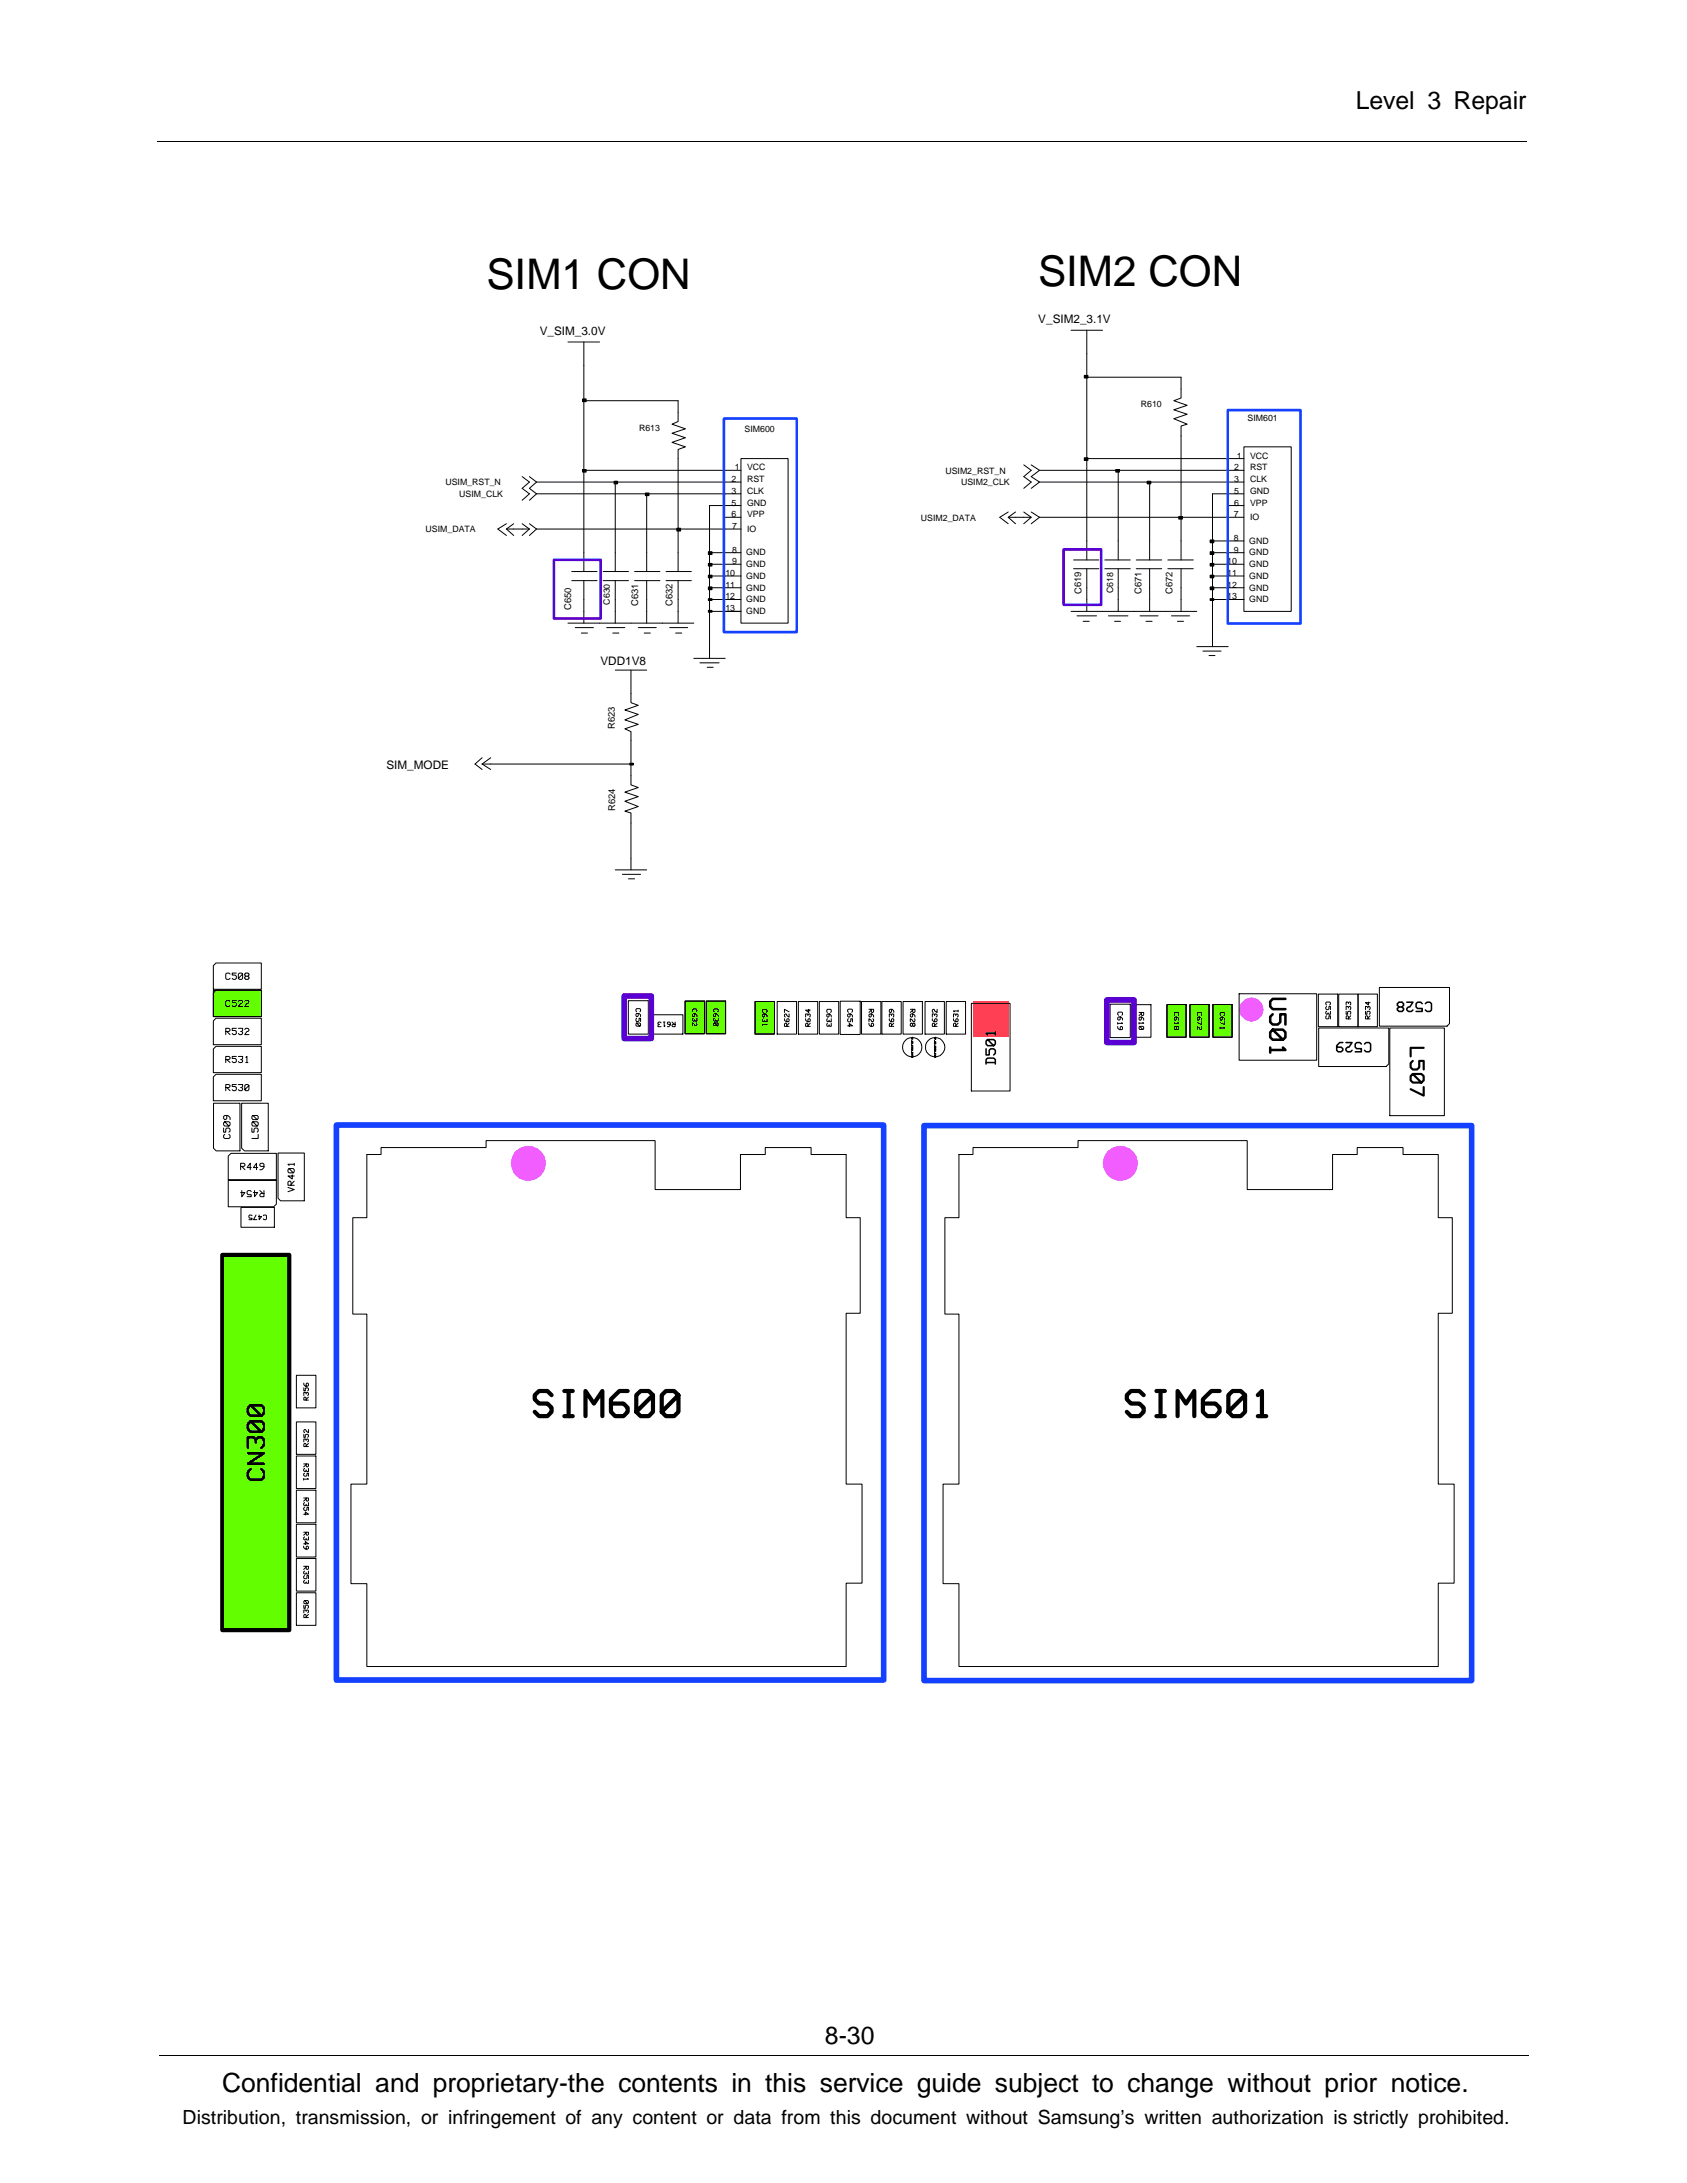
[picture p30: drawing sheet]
<svg xmlns="http://www.w3.org/2000/svg" width="216mm" height="279mm" viewBox="0 0 216 279" stroke-linecap="round" stroke-linejoin="round" font-family="sans-serif">
<defs><g id="words">
<g font-size="5.4">
<text x="62.3" y="36.9">SIM1 CON</text>
<text x="132.8" y="36.7">SIM2 CON</text>
</g>
<text font-size="3.4" x="28.4" y="267.7">Confidential and proprietary-the contents in this service guide subject to change without prior notice.</text>
<g font-size="3.2">
<text x="173.5" y="14">Level 3 Repair</text>
<text x="105.6" y="261.6">8-30</text>
</g>
<text font-size="2.5" x="23.4" y="271.9">Distribution, transmission, or infringement of any content or data from this document without Samsung’s written authorization is strictly prohibited.</text>
<g font-size="1.5">
<text x="132.9" y="41.3">V_SIM2_3.1V</text>
<text x="69.1" y="42.8">V_SIM_3.0V</text>
<text x="76.8" y="85.2">VDD1V8</text>
<text x="49.4" y="98.4">SIM_MODE</text>
</g>
<g font-size="1.2">
<text x="81.7" y="77.6" transform="rotate(-90 81.7 77.6)">C631</text>
<text x="86.1" y="77.6" transform="rotate(-90 86.1 77.6)">C632</text>
<text x="138.4" y="76.1" transform="rotate(-90 138.4 76.1)">C619</text>
<text x="146.1" y="76.1" transform="rotate(-90 146.1 76.1)">C671</text>
<text x="150.1" y="76.1" transform="rotate(-90 150.1 76.1)">C672</text>
<text x="73.1" y="78.1" transform="rotate(-90 73.1 78.1)">C650</text>
<text x="78.7" y="93.3" transform="rotate(-90 78.7 93.3)">R623</text>
<text x="78.7" y="103.8" transform="rotate(-90 78.7 103.8)">R624</text>
</g>
<g font-size="1.1">
<text x="146" y="52.1">R610</text>
<text x="159.7" y="53.8">SIM601</text>
<text x="81.8" y="55.1">R613</text>
<text x="95.3" y="55.4">SIM600</text>
<text x="158.3" y="58.7">1</text>
<text x="160" y="58.7">VCC</text>
<text x="57" y="62.1">USIM_RST_N</text>
<text x="58.8" y="63.6">USIM_CLK</text>
<text x="93.6" y="63.2">3</text>
<text x="93.6" y="64.7">5</text>
<text x="93.6" y="61.7">2</text>
<text x="94" y="60.2">1</text>
<text x="95.6" y="60.2">VCC</text>
<text x="95.6" y="63.2">CLK</text>
<text x="95.6" y="64.7">GND</text>
<text x="95.6" y="61.7">RST</text>
<text x="121" y="60.6">USIM2_RST_N</text>
<text x="123" y="62.1">USIM2_CLK</text>
<text x="158" y="64.7">6</text>
<text x="158" y="60.2">2</text>
<text x="158" y="61.7">3</text>
<text x="158" y="63.2">5</text>
<text x="160" y="64.7">VPP</text>
<text x="160" y="60.2">RST</text>
<text x="160" y="61.7">CLK</text>
<text x="160" y="63.2">GND</text>
<text x="54.5" y="68.1">USIM_DATA</text>
<text x="93.6" y="66.2">6</text>
<text x="93.7" y="67.7">7</text>
<text x="93.7" y="70.7">8</text>
<text x="95.5" y="71.1">GND</text>
<text x="95.6" y="68.1">IO</text>
<text x="95.6" y="66.2">VPP</text>
<text x="117.9" y="66.6">USIM2_DATA</text>
<text x="157.9" y="69.2">8</text>
<text x="157.9" y="70.7">9</text>
<text x="157.9" y="66.2">7</text>
<text x="159.9" y="71.1">GND</text>
<text x="159.9" y="69.6">GND</text>
<text x="160" y="66.6">IO</text>
<text x="78.1" y="77.4" transform="rotate(-90 78.1 77.4)">C630</text>
<text x="92.8" y="75.2">11</text>
<text x="92.8" y="76.7">12</text>
<text x="92.8" y="73.7">10</text>
<text x="93.7" y="72.2">9</text>
<text x="95.5" y="74.1">GND</text>
<text x="95.5" y="75.6">GND</text>
<text x="95.5" y="77.1">GND</text>
<text x="95.5" y="72.6">GND</text>
<text x="142.5" y="75.9" transform="rotate(-90 142.5 75.9)">C618</text>
<text x="157.1" y="72.2">10</text>
<text x="157.1" y="73.7">11</text>
<text x="157.1" y="75.2">12</text>
<text x="157.1" y="76.7">13</text>
<text x="159.9" y="72.6">GND</text>
<text x="159.9" y="74.1">GND</text>
<text x="159.9" y="75.6">GND</text>
<text x="159.9" y="77.1">GND</text>
<text x="92.8" y="78.3">13</text>
<text x="95.5" y="78.6">GND</text>
</g>
</g></defs>
<g fill="none" stroke="#000" stroke-width=".13">
<path d="M20.2 18.1h175.3M72.7 43.8h4M74.6 51.1h.4v.3h-.4zM74.7 51.3h12.1v2.7l-.8 .3 1.7 .6-1.7 .6 1.7 .5-1.7 .6 1.7 .6-.9 .3v15.7M74.7 43.8v29.4M94.8 58.7h6.1v21.1h-6.1zM131 59.5l1 .7-1 .8 1 .7-1 .8M132 59.5l1 .7M137.1 42.3h4M138.8 58.6h.4v.3h-.4zM138.8 48h.4v.4h-.4zM139.1 42.3v29.4"/>
<path d="M139.1 48.3h12.1v2.6l-1 .4 1.7 .6-1.7 .5 1.7 .6-1.7 .6 1.7 .7-.7 .2v17.2M139.1 58.7h18.1M157.2 58.7h2M159.2 57.2h6v21.1h-6zM64.8 67.7h3M64.8 67l-1.1 .7 1.1 .8M64.8 67.7l.9 .8M65.7 67l-.9 .7M66.8 67l1 .7M66.8 61l1 .7-1 .8 1 .7-1 .8M67.8 67l.9 .7M67.8 67.7l-1 .8"/>
<path d="M67.8 61l.9 .7M68.7 67.7l-.9 .8M68.7 61.7l-.9 .8 .9 .7M68.7 63.2l-.9 .8M72.7 79.8h16.1M73.2 74.3h3.2M73.2 73.2h3.2M74.6 60.1h.4v.3h-.4zM74.7 74.3v5.5M77.2 74.3h3.2M77.2 73.2h3.2M78.6 61.6h.4v.3h-.4z"/>
<path d="M78.7 74.3v5.5M78.7 61.7v11.5M81.2 74.3h3.3M81.2 73.2h3.3M82.6 63.1h.5v.3h-.5zM82.8 74.3v5.5M82.8 63.2v10M85.2 74.3h3.3M85.2 73.2h3.3M86.6 67.6h.5v.4h-.5zM86.8 74.3v5.5M90.7 78.1h.4v.3h-.4z"/>
<path d="M90.7 76.6h.4v.3h-.4zM90.7 75.1h.4v.4h-.4zM90.7 73.6h.4v.4h-.4zM90.7 72.1h.4v.4h-.4zM90.7 70.6h.4v.4h-.4zM92.8 66.2h2M94.8 78.3h-4M94.8 63.2h-26.1M94.8 60.2h-20.1M94.8 76.7h-4M94.8 61.7h-26.1M94.8 64.7h-4v19.6"/>
<path d="M94.8 70.7h-4M94.8 72.2h-4M94.8 73.7h-4M94.8 75.2h-4M94.8 67.7h-26.1M129 66.2h3M129 65.5l-1 .7 1 .8M130 65.5l-1 .7 1 .8M131 65.5l1 .7-1 .8M132 65.5l1 .7M133 66.2l-1 .8M133 60.2l-1 .8 1 .7-1 .8"/>
<path d="M133 60.2h26.2M133 61.7h26.2M133 66.2h26.2M137.1 78.3h16.1M137.4 72.8h3.2M137.4 71.7h3.2M137.8 78.8h2.5M138.6 79.5h.8M139.1 72.8v5.5M141.4 72.8h3.3M141.4 71.7h3.3M141.9 78.8h2.5"/>
<path d="M142.6 79.5h.8M142.8 60.1h.5v.3h-.5zM143.1 60.2v11.5M143.1 72.8v5.5M145.4 72.8h3.3M145.4 71.7h3.3M145.9 78.8h2.3M146.7 79.5h.7M146.8 61.6h.5v.3h-.5zM147.1 72.8v5.5M147.1 61.7v10M149.5 72.8h3.2"/>
<path d="M149.5 71.7h3.2M149.9 78.8h2.3M150.7 79.5h.8M150.9 66.1h.4v.3h-.4zM151.2 72.8v5.5M154.9 76.6h.4v.3h-.4zM154.9 75.1h.4v.4h-.4zM154.9 73.6h.4v.4h-.4zM154.9 72.1h.4v.4h-.4zM154.9 70.6h.4v.4h-.4zM154.9 69.1h.4v.4h-.4zM155.2 76.7h4"/>
<path d="M155.2 69.2h4M155.2 70.7h4M155.2 72.2h4M155.2 73.7h4M155.2 75.2h4M157.2 64.7h2M159.2 63.2h-4v19.6M61.7 97.8h19.1v2.7l.9 .3-1.7 .6 1.7 .6-1.7 .6 1.7 .6-1.7 .6 .8 .3v7.2M61.7 97l-.9 .8 .9 .7M61.7 97.8l1.1 .7M62.8 97l-1.1 .8M73.6 80.3h2.3"/>
<path d="M74.4 81h.8M77.6 80.3h2.4M78.4 81h.8M78.7 85.8h4.1M80.6 97.7h.4v.2h-.4zM80.8 85.8v4.1l.9 .4-1.7 .6 1.7 .5-1.7 .7 1.7 .6-1.7 .6 .8 .3v4.2M81.7 80.3h2.3M82.4 81h.8M85.7 80.3h2.3M86.5 81h.7M88.8 84.3h4M89.6 84.8h2.4"/>
<path d="M90.5 85.4h.8M153.2 82.8h4M153.9 83.3h2.4M154.7 83.9h.8M78.7 111.3h4.1M79.7 111.9h2.3M80.4 112.5h.8M20.4 263h175.3"/>
</g>
<g fill="#000">
<path d="M74.6 51.1h.4v.3h-.4zM138.8 58.6h.4v.3h-.4zM138.8 48h.4v.4h-.4zM74.6 60.1h.4v.3h-.4zM78.6 61.6h.4v.3h-.4zM82.6 63.1h.5v.3h-.5zM86.6 67.6h.5v.4h-.5zM90.7 78.1h.4v.3h-.4zM90.7 76.6h.4v.3h-.4zM90.7 75.1h.4v.4h-.4zM90.7 73.6h.4v.4h-.4zM90.7 72.1h.4v.4h-.4z"/>
<path d="M90.7 70.6h.4v.4h-.4zM142.8 60.1h.5v.3h-.5zM146.8 61.6h.5v.3h-.5zM150.9 66.1h.4v.3h-.4zM154.9 76.6h.4v.3h-.4zM154.9 75.1h.4v.4h-.4zM154.9 73.6h.4v.4h-.4zM154.9 72.1h.4v.4h-.4zM154.9 70.6h.4v.4h-.4zM154.9 69.1h.4v.4h-.4zM80.6 97.7h.4v.2h-.4z"/>
</g>
<path d="M92.6 53.6h9.4v27.3h-9.4zM157.1 52.5h9.3v27.3h-9.3z" fill="none" stroke="#1441ff" stroke-width=".33"/>
<path d="M70.9 71.6h6v7.6h-6zM136.1 70.3h4.8v7.1h-4.8z" fill="none" stroke="#5a00d2" stroke-width=".33"/>
<g fill="#f15dff">
<circle cx="67.6" cy="148.9" r="2.25"/>
<circle cx="143.4" cy="148.9" r="2.25"/>
<circle cx="160.2" cy="129.2" r="1.57"/>
</g>
<path d="M124.5 128.2h4.5v4.5h-4.5z" fill="#ff4054"/>
<g fill="#63ff00">
<path d="M27.3 126.7h6.1v3.4h-6.1z"/>
<path d="M149.3 128.6h2.5v4.2h-2.5z"/>
<path d="M90.4 128.1h2.5v4.2h-2.5z"/>
<path d="M96.6 128.2h2.5v4.2h-2.5z"/>
<path d="M87.7 128.1h2.4v4.2h-2.4z"/>
<path d="M155.2 128.6h2.5v4.2h-2.5z"/>
<path d="M152.3 128.6h2.4v4.2h-2.4z"/>
<path d="M28.4 160.6h8.6v48h-8.6z"/>
</g>
<g fill="none" stroke="#000" stroke-width=".13">
<path d="M27.3 126.7h6.1v3.4h-6.1zM27.3 123.6l.3-.3h5.8v3.3h-6.1zM27.3 137.8l.3-.3h5.8v3.4h-6.1zM27.3 134.3l.3-.4h5.8v3.4h-6.1zM27.3 130.7l.3-.4h5.8v3.4h-6.1zM27.6 126.7h5.8v3.4h-6.1v-3zM28.9 139.2h.4l.1-.1v-.2l-.1-.1h-.4v.8M28.9 135.6h.4l.1-.3-.1-.1h-.4v.8M28.9 132h.4l.1-.2-.1-.2h-.4v.8M29 139.2l.4 .4M29 135.6l.4 .4M29 132l.4 .4"/>
<path d="M29.4 124.7l-.1-.2h-.3l-.1 .2v.5l.1 .1h.3l.1-.1M29.4 128.2l-.1-.2h-.3l-.1 .2v.5l.1 .1h.3l.1-.1M30.2 124.5h-.5v.3h.4l.1 .1v.3l-.1 .1h-.3l-.1-.1M30.2 128h-.5v.3h.4l.1 .1v.3l-.1 .1h-.3l-.1-.1M30.2 138.8h-.5v.3h.4l.1 .1v.3l-.1 .1h-.3l-.1-.1M30.2 135.2h-.5v.3h.4l.1 .1v.3l-.1 .1h-.3l-.1-.1M30.2 131.6h-.5v.3h.4l.1 .1v.3l-.1 .1h-.3l-.1-.1M30.5 128.2l.1-.2h.3l.2 .2v.1l-.3 .1-.3 .4h.6M30.5 138.8h.6v.3l-.3 .1M30.5 135.2h.6v.3l-.2 .1h-.1M30.5 131.6h.6v.3l-.3 .1M30.9 139.2l.2 .1-.2 .3h-.3l-.1-.1"/>
<path d="M30.9 135.6l.2 .1-.2 .3h-.3l-.1-.1M30.9 132l.2 .1-.2 .3h-.3l-.1-.1M31.1 124.7l-.6 .5v-.5l.1-.2h.3l.2 .2v.5l-.2 .1h-.3l-.1-.1M31.3 128.2l.2-.2h.2l.2 .2v.1l-.3 .1-.3 .4h.6M31.3 131.8l.2-.2h.2l.2 .2v.1l-.3 .1-.3 .4h.6M31.5 135.3l.1-.1v.8M31.5 124.9l-.2-.1 .2-.3h.2l.2 .2-.2 .2M31.5 124.9h.2M31.5 124.9l-.2 .2 .2 .2h.2l.2-.1-.2-.3M31.5 136h.2M31.9 138.9l-.6 .6v-.6l.2-.1h.2l.2 .1v.6l-.2 .1h-.2l-.2-.1M80.4 128.1h2.6v4.3h-2.6z"/>
<path d="M81.5 129.5l-.1-.1 .1-.3h.4l.1 .1-.1 .3M81.5 130.3l-.1 .1 .1 .3h.2l.1-.1v-.3h.2v.4M81.5 130.9l-.1 .1 .1 .3h.4l.1-.1-.1-.3h-.4l.4 .4M81.7 129.7v.3l-.1 .1-.2-.1 .1-.3h.3l.2 .2v.2M83.2 129.9h4.2v2.5h-4.2zM84.4 131.1l-.2 .1v.2h.4M84.6 130.9l-.1-.1h-.2l-.1 .1 .1 .2M84.9 130.8h.2M85 130.8v.6l.1-.1M85.8 131.1h-.3l-.1-.1 .1-.2h.2l.1 .1v.3l-.2 .2h-.2M86 130.8l.3 .3M86.4 130.8v.6h-.3l-.1-.1 .1-.2h.3"/>
<path d="M87.7 128.1h2.4v4.2h-2.4zM88.7 129.5l-.1-.1 .1-.3h.4l.1 .1-.1 .3M88.7 130.3l-.1 .3 .1 .1 .2-.1M88.9 129.7v.3l-.1 .1-.2-.1 .1-.3h.3l.2 .2v.2M89.1 130.9l.1 .1-.1 .3h-.1l-.4-.4v.4M89.2 130.3v.4h-.2l-.1-.2M90.4 128.1h2.5v4.2h-2.5zM91.4 129.5l-.1-.1v-.2l.1-.1h.4l.1 .1-.1 .3M91.4 130.3l-.1 .1v.2l.1 .1 .2-.1M91.4 130.9l-.1 .1v.2l.1 .1h.4l.1-.1-.1-.3h-.4l.4 .4M91.6 129.7v.3l-.1 .1-.2-.1v-.2l.1-.1h.3l.2 .2v.2M91.9 130.3v.4h-.2l-.1-.2"/>
<path d="M96.6 128.2h2.5v4.2h-2.5zM97.6 131.1v.2M97.7 129.6l-.1-.1v-.2l.1-.1h.4l.1 .1v.2l-.1 .1M97.7 130.4l-.1 .1v.2l.1 .1 .2-.1M97.9 129.8v.3l-.1 .1-.2-.1v-.2l.1-.1h.3l.2 .2v.2M98.1 131.1h.1h-.6M98.2 130.4v.4h-.2l-.1-.2M99.5 128.2h2.4v4.2h-2.4zM100.4 130.4v.2l.2 .2h.3l.1-.3-.1-.1-.2 .1v.3M100.7 131.4v-.3l-.2-.1-.1 .1v.3h.6M101 129.8v.4l-.3-.2-.1-.2-.2 .1v.2l.1 .1M101 129.5l-.6-.3v.4"/>
<path d="M101 131l-.3 .3M102.2 128.2h2.4v4.2h-2.4zM103.1 130.4v.2l.2 .2h.3l.1-.3-.1-.1-.2 .1v.3M103.4 131.4v-.3l-.2-.1-.1 .1v.3h.6M103.4 130l-.1-.2h-.2v.4M103.4 129.9l.1-.1 .2 .1-.1 .3M103.5 129.2v.4l-.4-.3h.6M103.7 131l-.3 .3M104.9 128.2h2.4v4.2h-2.4zM105.9 129.6l-.1-.1 .1-.3h.4l.1 .1-.1 .3M105.9 130.4l-.1 .3 .1 .1 .2-.1M105.9 131l-.1 .3 .1 .1 .2-.1"/>
<path d="M106.1 129.8v.3l-.1 .1-.2-.1 .1-.3h.3l.2 .2v.2M106.4 130.4v.4h-.2l-.1-.2M106.4 131v.4h-.2l-.1-.3M107.5 128.1h2.6v4.3h-2.6zM108.5 131.3h.6l-.4-.3v.4M108.6 129.6l-.1-.1v-.3h.1h.4h.1l-.1 .4M108.6 130.4l-.1 .1v.2l.1 .1h.2l.1-.4h.2v.4M108.8 129.8v.3l-.1 .1-.2-.1v-.2l.1-.1h.3l.2 .2v.2M110.3 128.2h2.4v4.2h-2.4zM111.2 129.2h.6v.3l-.1 .1-.2-.1v-.3M111.2 131v.1l.2 .3h.3l.1-.1v-.2l-.2-.1-.1 .4M111.5 129.8v.3l-.1 .1-.2-.1v-.2l.1-.1h.3l.2 .2v.2"/>
<path d="M111.5 129.3l-.3 .3M111.7 130.4l.1 .1v.2l-.1 .1h-.1l-.1-.2-.3-.2v.4M112.9 128.2h2.4v4.2h-2.4zM113.8 130.4v.2l.2 .2h.3l.1-.3-.1-.1-.2 .1v.3M114.1 131.4v-.3l-.2-.1-.1 .4h.6M114.1 130l-.1-.2h-.2v.4M114.1 129.9l.1-.1 .2 .1-.1 .3M114.1 129.2v.3l-.1 .1-.2-.1 .1-.3h.3l.2 .2v.2M114.4 131l-.3 .3M115.6 128.2h2.4v4.2h-2.4zM116.5 129.2h.6v.3l-.1 .1-.2-.1v-.3M116.7 132.9h.1v.1l-.1-.1"/>
<path d="M116.7 133.3v.1l.1-.1v.1M116.7 133.4v.2h.1v-.2M116.7 133.8v.1l.1-.1v.1M116.7 134h.1v.1h-.1zM116.7 134.3h.1v.2h-.1zM116.7 134.7v.1h.1v-.1M116.7 134.9h.1v.1h-.1M116.7 135.2v.1h.1v-.1h-.1l.1 .1M116.7 134.2h.1M116.7 132.8h.1M116.7 133.1v.1M116.7 133.6v.1"/>
<path d="M116.7 134.5v.1M116.7 133.5h.1M116.7 134.7h.1M116.7 135.1h.1M116.7 134.9v.1M116.8 129.8v.3l-.1 .1-.2-.1v-.2l.1-.1h.3l.2 .2v.2M116.8 131.1l-.1-.1-.2 .1v.2l.1 .1 .2-.1M116.8 131.1l.1-.1 .2 .1-.1 .3-.2-.1M116.8 129.3l-.3 .3M116.8 131.1v.2M116.8 132.7v.1M116.8 135v.1"/>
<path d="M117 130.4l.1 .1-.1 .3h-.1l-.1-.2-.3-.2v.4M118.4 128.2h2.5v4.2h-2.5zM119.3 130.4v.2l.2 .2h.3l.1-.1v-.2l-.1-.1-.2 .1v.3M119.6 132.9h.2l-.1 .2v-.2M119.6 133.5h.2l-.1 .1h-.1zM119.6 134.1v.1h.1l.1-.1M119.6 134.5h.1v.1h-.1zM119.6 135h.2l-.1 .1h.1h-.2M119.6 135.2v.1h.1l.1-.1M119.6 132.8h.2M119.6 133.1v.1M119.6 133.7v.1"/>
<path d="M119.6 134.3h.1M119.6 134.6v.1M119.6 134.1h.2M119.6 134.3h.2M119.6 135.2h.2M119.6 131.4v-.3l-.2-.1-.1 .1v.3h.6M119.6 130l-.1-.2h-.2v.4M119.6 129.9l.1-.1 .2 .1v.2l-.1 .1M119.6 133.3v.1l.1-.1v.1M119.6 133.9v.1l.1-.1v.1M119.6 134.9v-.1h.1v.1M119.8 132.7v.2"/>
<path d="M119.8 134.3h.1M119.9 129.2v.4l-.3-.2-.1-.2h-.1l-.1 .1v.2l.1 .1M119.9 131l-.3 .3M121.1 128.2h2.5v4.2h-2.5zM122 130.4v.2l.2 .2h.3l.1-.1v-.2l-.1-.1-.2 .1v.3M122.3 131.4v-.3l-.2-.1-.1 .1v.3h.6M122.3 130l-.1-.2h-.2v.4M122.3 129.9l.1-.1 .2 .1v.2l-.1 .1M122.6 129.4h-.6l.1 .1M122.6 131l-.3 .3M122.6 129.3v.2M124.3 128.4h5v11.2h-5z"/>
<path d="M142.1 128.5h2.6v4.3h-2.6zM143 131.4v.2l.3 .2h.3l.1-.3-.3-.1v.4M143 130.9v.2M143.2 129.9l-.2-.1v-.2l.2-.1h.4l.1 .1-.1 .3M143.4 130.2v.3l-.1 .1-.3-.1v-.2l.2-.1h.2l.3 .2v.2M143.6 130.9l.1 .1h-.7M144.8 128.6h2.5v4.2h-2.5zM145.8 129.6h.6v.3l-.1 .1-.2-.1v-.3M145.8 130.9v.2M145.9 131.4h-.1l.1 .4h.4l.1-.1v-.3h-.1h-.4l.4 .4M146.1 130.2v.3l-.1 .1-.2-.1 .1-.3h.3l.2 .2v.2M146.1 129.7l-.3 .3"/>
<path d="M146.3 130.9l.1 .1h-.6M149.3 128.6h2.5v4.2h-2.5zM150.3 130.9v.2M150.4 130l-.1-.1 .1-.3h.4l.1 .1-.1 .3M150.6 130.2v.3l-.1 .1-.2-.1 .1-.3h.3l.2 .2v.2M150.6 131.4h-.1h-.2l.1 .4 .2-.1M150.6 131.4h.1h.2l-.1 .4-.2-.1M150.6 131.4v.3M150.8 130.9l.1 .1h-.6M152.3 128.6h2.4v4.2h-2.4zM153.3 130l-.1-.1 .1-.3h.4l.1 .1-.1 .3M153.5 130.2l-.1 .4-.2-.1 .1-.3h.3l.2 .2v.2"/>
<path d="M153.7 131.4h.1l-.1 .4h-.1l-.4-.4v.4M153.8 130.8v.3l-.6-.2M155.2 128.6h2.5v4.2h-2.5zM156.1 131.4v.3M156.2 130l-.1-.1 .1-.3h.4l.1 .1v.2l-.1 .1M156.4 130.2l-.1 .4-.2-.1 .1-.3h.3l.2 .2v.2M156.6 131.4l.1 .2h-.6M156.7 130.8v.3l-.6-.2M158.6 127.2h9.9v8.5h-9.9zM168.7 127.2h2.5v4.2h-2.5zM168.8 131.6h8.9v4.6l-.3 .3h-8.6zM169.8 128.6l-.1-.1v-.2l.1-.1h.4l.1 .1v.2l-.1 .1"/>
<path d="M169.8 128.8l-.1 .1v.2l.1 .1h.2l.1-.1v-.3h.2v.4M169.8 129.4l-.1 .1v.2l.1 .1 .2-.1M169.8 130l-.1 .1v.2l.3 .1 .1-.1v-.3h.2v.4M170.3 129.4v.4h-.2l-.1-.2M171.3 127.2h2.5v4.2h-2.5zM172.3 129.4v.4h.2v-.3l.1-.1h.2l.1 .1-.1 .3M172.6 130.4v-.3l-.2-.1-.1 .4h.6M172.6 129l-.1-.2h-.2v.4M172.6 128.9l.1-.1 .2 .1-.1 .3M172.6 128.4l-.1-.2h-.2v.4M172.6 128.3l.1-.1 .2 .1-.1 .3M172.9 130l-.3 .3"/>
<path d="M173.8 127.2h2.5v4.2h-2.5zM174.8 129.4v.4h.1v-.3l.1-.1 .3 .1v.2l-.1 .1M175 130.4v-.3l-.2-.1v.4h.5M175 129l-.1-.2h-.1v.4M175 128.9l.1-.1 .2 .1v.2l-.1 .1M175.1 128.2v.4l-.3-.3h.5M175.3 130l-.3 .3M176.5 126.4h9v4.6l-.3 .3h-8.7zM177.9 131.6h6.9v11.2h-6.9zM27.3 141.2h3.4v6.1h-3l-.4-.3zM28.6 144.4v.5h.3v-.4l.1-.1h.3l.1 .1v.3l-.1 .1M28.8 145.2l-.2 .1v.3l.2 .1h.5l.1-.1v-.3l-.1-.1"/>
<path d="M28.8 143.6l.5 .5h-.5l-.2-.1v-.3l.2-.1h.5l.1 .1v.3l-.1 .1M29 142.8v.4l-.1 .1-.3-.1v-.3l.2-.1h.3l.3 .2v.3M29.2 148l.4-.4h5.8v3.4h-6.2zM29.2 151.1h6.2v3l-.4 .4h-5.8zM30.8 149.3h.4l.1-.3-.1-.1h-.4v.8M30.8 154.5h4.3v2.6h-4.3zM30.9 141.2h3.4v6.1h-3l-.4-.3zM30.9 152.4v.8l.4-.6h-.5M30.9 149.3l.4 .4M32.2 149.4h-.6l.4-.5v.8M32.2 152.5l-.2-.1h-.3l-.1 .1v.3l.1 .1h.5v.3h-.6M32.2 144.4v.5h.3v-.4l.1-.1h.3l.1 .1v.3l-.1 .1"/>
<path d="M32.3 155.6l-.1-.1-.3 .1v.3h.4v.2h-.4M32.4 143.6l.5 .5h-.5l-.2-.1v-.3l.2-.1h.5l.1 .1v.3l-.1 .1M32.4 142.8l.5 .5h-.5l-.2-.1v-.3l.2-.1h.5l.1 .1v.3l-.1 .1M32.6 152.4v.8l.4-.6h-.6M32.8 155.5l-.4 .6h.5M33 149.4h-.6l.4-.5v.8M33 145.2v.5h-.8M33.2 155.5v.6l.3-.4h-.4M33.3 152.4l.4 .4M33.7 155.6l.1-.1 .3 .1v.4l-.1 .1h-.2l-.1-.1M33.8 149.3h-.4l-.1-.1 .1-.3h.3l.1 .1v.4l-.3 .3h-.2M33.8 152.4v.8h-.4l-.1-.2 .1-.2h.4"/>
<path d="M35.6 147.6h3.3v6.1h-3l-.3-.3zM36.9 152l.8 .3-.8 .2M37 149.6l.5 .5h-.5l-.1-.1v-.3l.1-.1h.5l.2 .1v.3l-.2 .1M37.3 151.7v-.4l-.3-.1-.1 .1v.4h.8M37.4 150.4v.5l-.5-.4h.8M37.7 149h-.8l.1 .2M37.7 151.2l-.4 .4M37.7 148.9v.3M46.9 147.8h1.9v-.9h13.4v-.9h21.6v6.3h11v-4.5h3.1v-.9h5.9v.9h4.5v8.1h1.8v12.2h-1.8v21.8h2v12.7h-2v10.7h-61.4v-10.6h-2v-12.8h2v-21.7h-1.8v-12.3h1.8zM122.7 147.8h1.8v-.9h13.5v-.9h21.6v6.3h10.9v-4.5h3.2v-.9h5.9v.9h4.5v8.1h1.8v12.2h-1.8v21.8h2v12.7h-2v10.7h-61.4v-10.6h-2v-12.8h2v-21.7h-1.8v-12.3h1.8zM28.4 160.6h8.6v48h-8.6zM37.9 176h2.5v4.2h-2.5z"/>
<path d="M38.9 177.6v.4h.2v-.3l.3-.1 .1 .1v.2l-.1 .1M38.9 177v.2l.2 .2h.3l.1-.1v-.2l-.1-.1-.2 .1v.3M39.2 179.2v-.3l-.2-.1-.1 .1v.3h.6M39.2 178.4l-.1-.2h-.2v.4M39.2 178.3l.1-.1 .2 .1v.2l-.1 .1M39.5 178.8l-.3 .3M37.9 195.1h2.5v4.2h-2.5zM37.9 186.4h2.5v4.1h-2.5zM37.9 182h2.5v4.1h-2.5zM37.9 199.5h2.5v4.1h-2.5zM37.9 190.7h2.5v4.2h-2.5zM38.9 196.1h.6v.3l-.1 .1-.2-.1v-.3"/>
<path d="M38.9 197.6h.6l-.4-.3v.4M38.9 197.9v.2l.2 .2h.3l.1-.1v-.2l-.2-.1-.1 .1v.3M38.9 187.4h.6v.2l-.1 .1-.2-.1v-.2M38.9 191.7h.6v.3l-.1 .1-.2-.1v-.3M38.9 193.8h.6l-.4-.3v.4M38.9 189.2v.2M38.9 183.6v.4h.2v-.3l.3-.1 .1 .1v.2l-.1 .1M39 196.7l-.1 .1v.2l.1 .1 .2-.1M39 187.9l-.1 .1v.2l.1 .1 .2-.1M39 188.6h-.1v.2l.1 .1h.2l.1-.1v-.2h.2v.3M39 192.3l-.1 .1v.2l.1 .1 .2-.1M39 192.9l-.1 .1v.2l.1 .1h.2l.1-.1v-.3h.2v.4"/>
<path d="M39.2 185.1v-.3l-.2-.1-.1 .1v.3h.6M39.2 184.4l-.1-.2h-.2v.4M39.2 184.3l.1-.1 .2 .1v.2l-.1 .1M39.2 196.2l-.3 .3M39.2 187.5l-.3 .2M39.2 191.8l-.3 .3M39.4 189.2l.1 .1h-.6M39.5 196.7v.4h-.2l-.1-.2M39.5 187.9v.4h-.2l-.1-.2M39.5 183v.4l-.3-.2-.1-.2-.2 .1v.2l.1 .1M39.5 192.3v.4h-.2l-.1-.2M39.5 184.7l-.3 .3"/>
<path d="M37.9 203.9h2.5v4.1h-2.5zM38.9 200.5h.6v.3l-.1 .1-.2-.1v-.3M38.9 205.4v.4h.2v-.3l.1-.1h.2l.1 .1v.2l-.1 .1M39 204.9l.4 .4h-.4l-.1-.1v-.2l.1-.1h.4l.1 .1v.2l-.1 .1M39 201.1l-.1 .1v.2l.1 .1 .2-.1M39 201.7l-.1 .1v.2l.3 .1 .1-.1v-.3h.2v.4M39 202.3l-.1 .1v.1l.1 .1 .2-.1M39.2 207v-.3l-.2-.1-.1 .1v.3h.6M39.2 206.2l-.1-.1h-.2v.3M39.2 206.1h.1h.2v.2l-.1 .1M39.2 200.6l-.3 .3M39.5 201.1v.4h-.2l-.1-.2"/>
<path d="M39.5 202.3v.3h-.2l-.1-.1M39.5 206.6l-.3 .3"/>
<circle cx="116.7" cy="134" r="1.23"/>
<circle cx="119.7" cy="134" r="1.23"/>
</g>
<g fill="none" stroke="#000" stroke-width=".19">
<path d="M126.2 136.2v-.6l.2-.2h.8l.2 .2v.6M126.2 134.2v.8h.4v-.6l.2-.2h.4l.2 .2v.4l-.2 .2M126.2 136h1.2M126.4 133.1l.8 .7h-.8l-.2-.2v-.4l.2-.1h.8l.2 .1v.4l-.2 .2M127.4 132.2h-1.2l.2 .3M127.4 132.1v.4M171.9 133.4h-.5l-.3 .4v.6l.2 .2h.3l.3-.2v-.2l-.3-.2h-.5M172.3 133.4h.7l-.4 .6h-.2l-.1 .2v.2l.1 .2h.4l.2-.2M174.2 133.6l-.2-.2h-.4l-.2 .2v.4l.2 .2h.6v.4h-.8M174.6 133.6l.2-.2h.4l.2 .2v.8l-.2 .2h-.4l-.2-.2M179 128.9l-.2 .2v.2l.2 .2h.4l.2-.2v-.2l-.2-.2M179 128.9h.4"/>
<path d="M179 128.9l-.2-.2v-.2l.2-.2h.4l.2 .2v.2l-.2 .2M180 128.3h.8l-.4 .6h-.2l-.2 .2v.2l.2 .2h.4l.2-.2M182 128.5l-.2-.2h-.4l-.2 .2v.4l.2 .2h.6v.4h-.8M182.4 128.5l.2-.2h.4l.2 .2v.8l-.2 .2h-.4l-.2-.2"/>
</g>
<g fill="none" stroke="#000" stroke-width=".54">
<path d="M28.4 160.6h8.6v48h-8.6zM70.6 178.6l-.5-.6h-1.1l-.6 .6v.5l.6 .5h1.1l.5 .6v.5l-.5 .6h-1.1l-.6-.6M72.2 178h1.1M72.8 178v3.3M80.3 178h-1l-1.1 1.1v1.6l.5 .6h1.1l.5-.6v-.5l-.5-.6h-1.6M83.6 178.6l-2.2 2.1v-2.1l.6-.6h1l.6 .6v2.1l-.6 .6h-1l-.6-.6M86.8 178.6l-2.1 2.1v-2.1l.5-.6h1.1l.5 .6v2.1l-.5 .6h-1.1l-.5-.6M146.4 178.6l-.6-.6h-1.1l-.5 .6v.5l.5 .5h1.1l.6 .6v.5l-.6 .6h-1.1l-.5-.6M148 178h1.1M148.5 178v3.3M156.1 178h-1.1l-1.1 1.1v1.6l.6 .6h1.1l.5-.6v-.5l-.5-.6h-1.7M159.3 178.6l-2.1 2.1v-2.1l.5-.6h1.1l.5 .6v2.1l-.5 .6h-1.1l-.5-.6"/>
<path d="M161 178.6l.5-.6v3.3M72.2 181.3h1.1M74.9 181.3v-3.3l1.1 1.6 1.1-1.6v3.3M148 181.3h1.1M150.7 181.3v-3.3l1.1 1.6 1-1.6v3.3M161 181.3h1.1"/>
</g>
<path d="M32.1 179.9l1.3 1.3h-1.3l-.4-.3v-.7l.4-.3h1.3l.4 .3v.7l-.4 .3M31.7 186h2.1l-2.1 1.3h2.1M32.1 188l-.4 .4v.7l.4 .3h1.3l.4-.3v-.7l-.4-.4M32.1 181.9l1.3 1.4h-1.3l-.4-.4v-.7l.4-.3h1.3l.4 .3v.7l-.4 .4M32.7 184.6v-.3l-.3-.4h-.7v1.4M32.7 184.3l.4-.4h.3l.4 .4v.7l-.4 .3" fill="none" stroke="#000" stroke-width=".34"/>
<path d="M180.8 135.8l-.3 .3v.5l.3 .3h.6l.2-.3v-.8h.6v1.1M180.8 137.5l-.3 .2v.6l.3 .3h1.1l.3-.3v-.6l-.3-.2h-1.1l1.1 1.1M182.2 134.1h-1.7v1.1M182.2 139.1v1.1l-1.7-.8" fill="none" stroke="#000" stroke-width=".28"/>
<path d="M162.6 134.1v.6M162.9 129.8l-.3 .3v.7l.3 .3h.6l.4-.3v-1h.6v1.3M162.9 131.8l-.3 .3v.7l.3 .3h1.3l.3-.3v-.7l-.3-.3h-1.3l1.3 1.3M164.2 134.1l.3 .3h-1.9M164.5 127.8h-1.6l-.3 .4v.6l.3 .4h1.6" fill="none" stroke="#000" stroke-width=".32"/>
<path d="M43.1 144h70v71h-70zM118.3 144.1h70v71h-70z" fill="none" stroke="#1441ff" stroke-width=".71"/>
<path d="M79.9 127.5h3.5v5.4h-3.5zM141.6 128h3.5v5.4h-3.5z" fill="none" stroke="#5a00d2" stroke-width=".71"/>
<use href="#words"/>
</svg>
